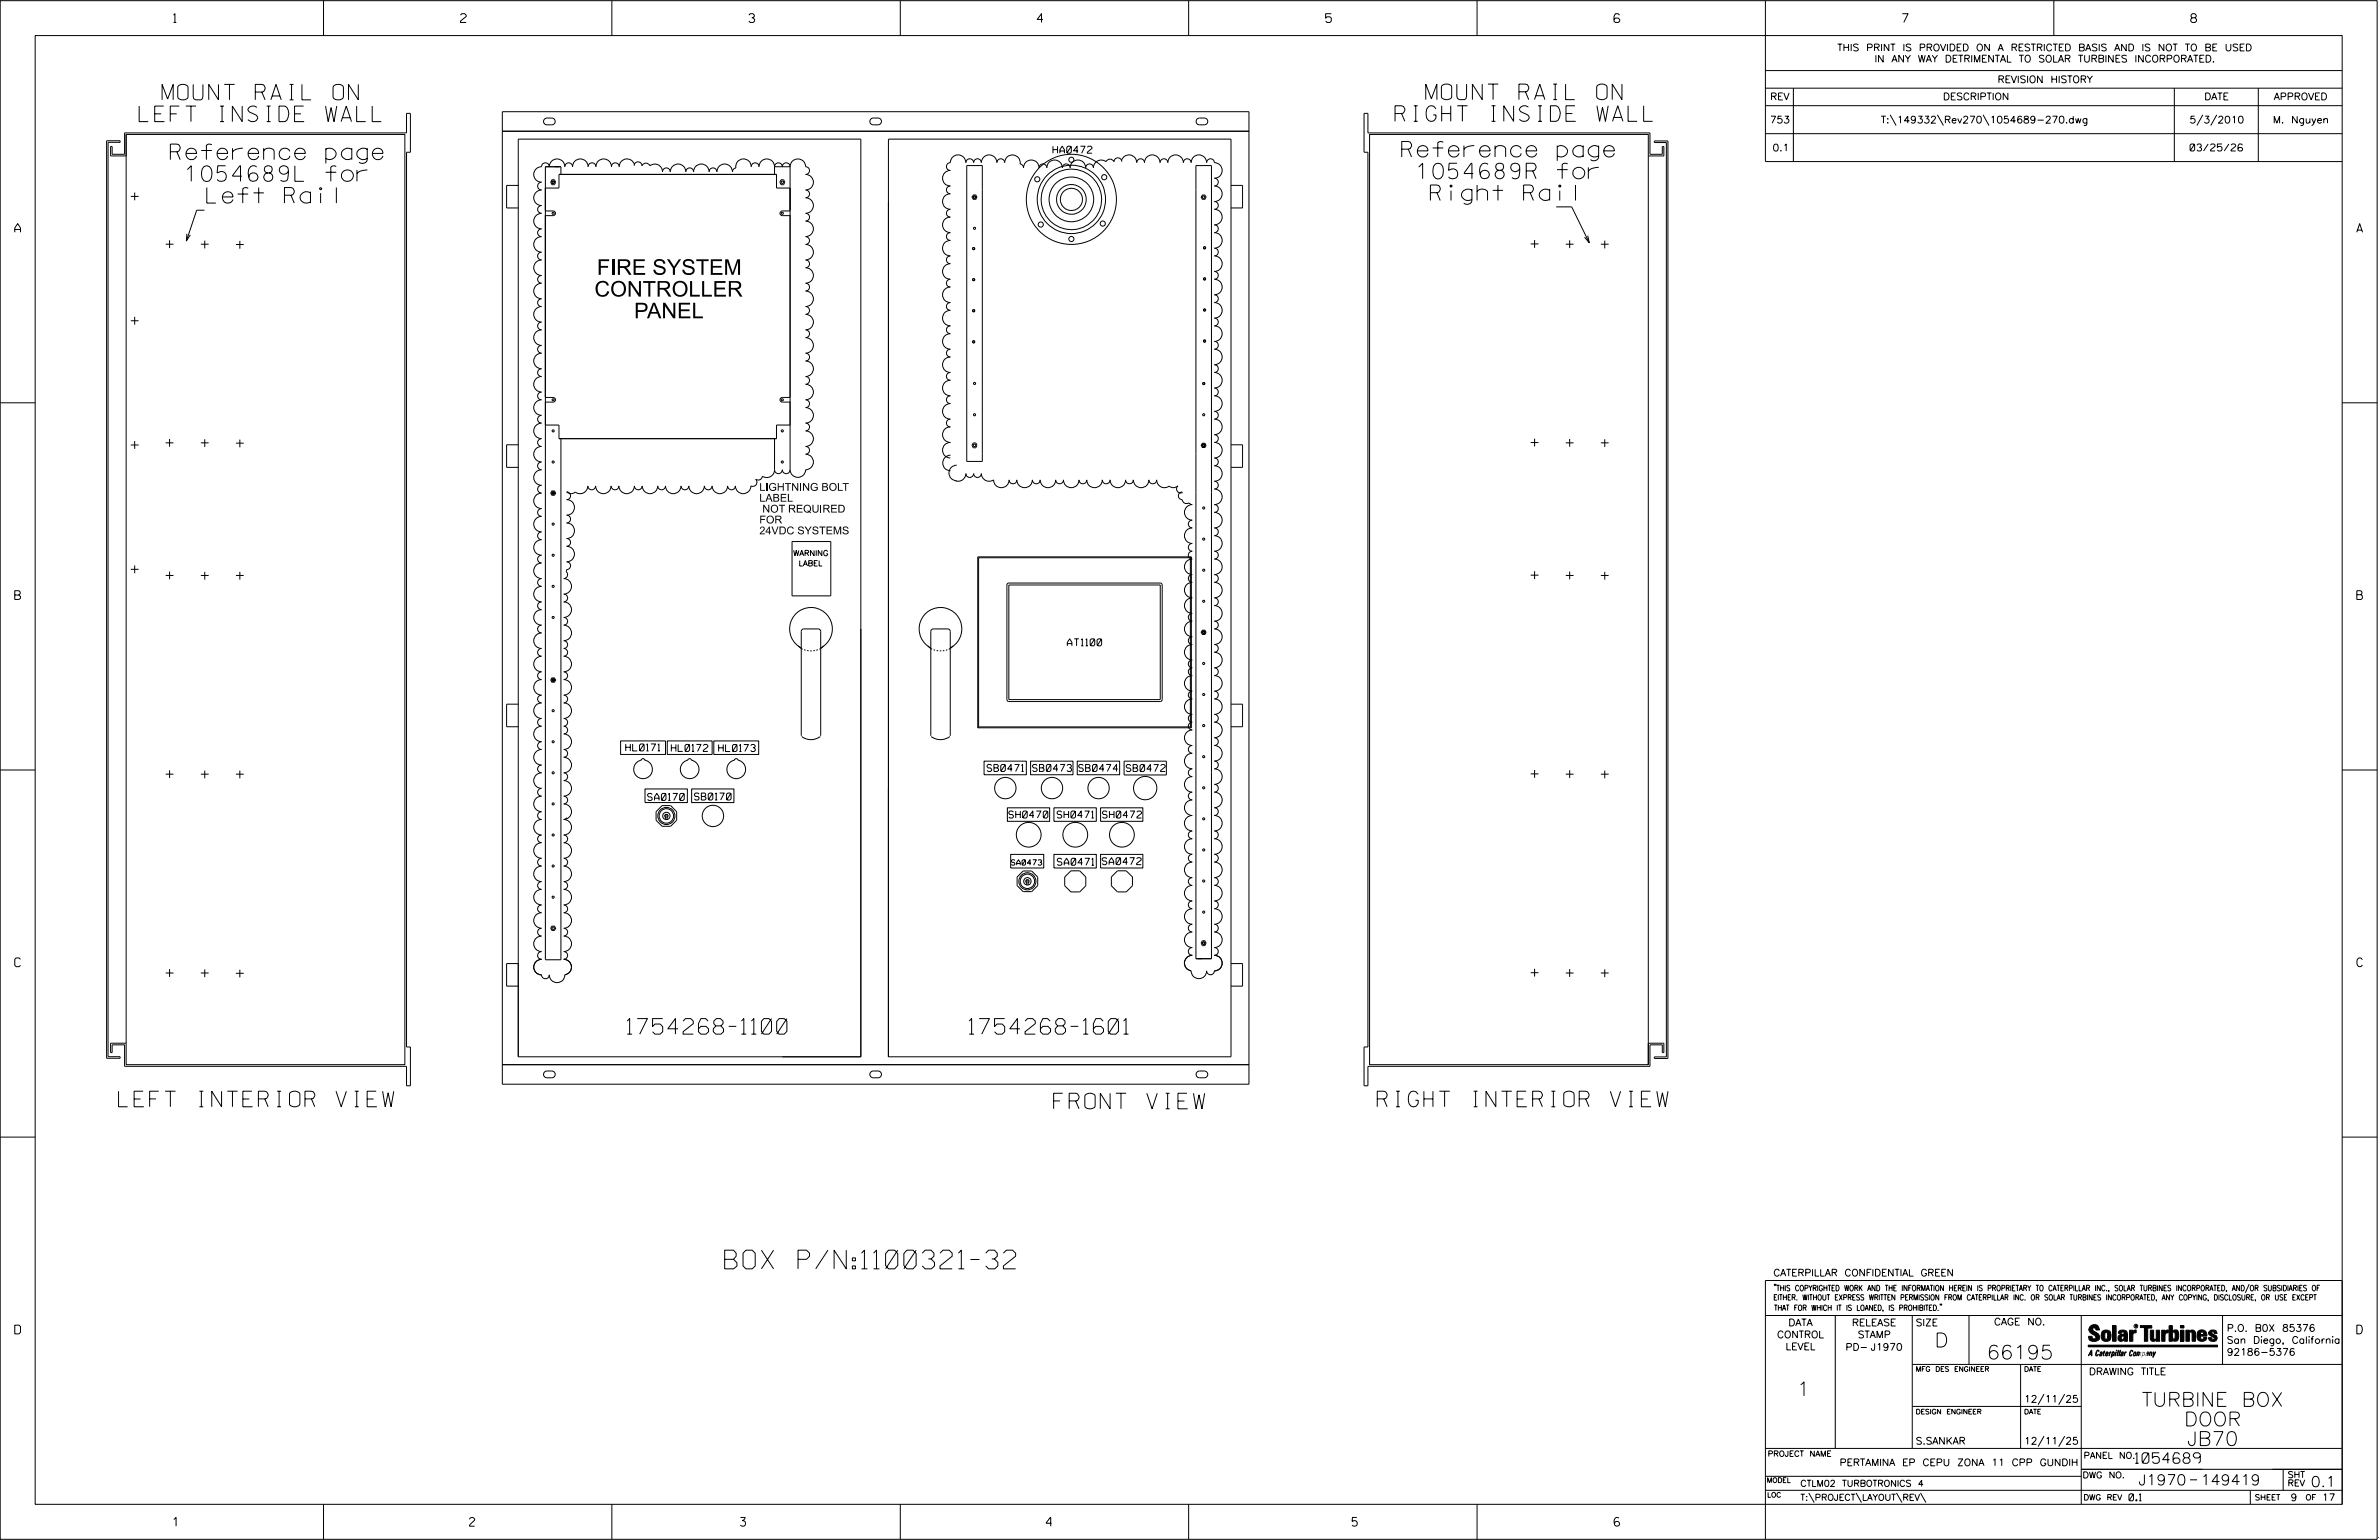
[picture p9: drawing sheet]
<svg xmlns="http://www.w3.org/2000/svg" width="864mm" height="559mm" viewBox="0 0 864 559" stroke-linecap="round" stroke-linejoin="round" font-family="sans-serif">
<defs><g id="words">
<text font-size="6.8" x="263.1" y="460.4">BOX P/N:1100321-32</text>
<g font-size="5.6">
<text x="58.8" y="36.2">MOUNT RAIL ON</text>
<text x="517.6" y="36.1">MOUNT RAIL ON</text>
<text x="50.5" y="44.1">LEFT INSIDE WALL</text>
<text x="506.4" y="44">RIGHT INSIDE WALL</text>
<text x="61.8" y="57.9">Reference page</text>
<text x="508.9" y="57">Reference page</text>
<text x="67.5" y="65.8">1054689L for</text>
<text x="514.6" y="64.9">1054689R for</text>
<text x="75.1" y="73.7">Left Rail</text>
<text x="519.3" y="72.8">Right Rail</text>
<text x="216.7" y="99.7">FIRE SYSTEM</text>
<text x="215.8" y="107.6">CONTROLLER</text>
<text x="230.2" y="115.5">PANEL</text>
<text x="227.7" y="375.3">1754268-1100</text>
<text x="351.8" y="375.3">1754268-1601</text>
<text x="43" y="401.6">LEFT INTERIOR VIEW</text>
<text x="500" y="401.6">RIGHT INTERIOR VIEW</text>
<text x="382.5" y="402.3">FRONT VIEW</text>
</g>
<g font-size="5.1">
<text x="702.3" y="488.8">D</text>
<text x="721.2" y="493.2">66195</text>
<text x="652.2" y="506.5">1</text>
<text x="777.5" y="510.3">TURBINE BOX</text>
<text x="792.8" y="517.4">DOOR</text>
<text x="793.9" y="524.5">JB70</text>
</g>
<g font-size="3.8">
<text x="775.1" y="531">1054689</text>
<text x="776.3" y="538.9">J1970</text>
<text x="798.8" y="538.9">149419</text>
<text x="838.8" y="539.5">0.1</text>
</g>
<g font-size="3.2">
<text x="63" y="8.2">1</text>
<text x="167.2" y="8.2">2</text>
<text x="271.8" y="8.2">3</text>
<text x="376.5" y="8.2">4</text>
<text x="481.2" y="8.2">5</text>
<text x="690.6" y="8.2">7</text>
<text x="795.3" y="8.2">8</text>
<text x="5.4" y="84.3">A</text>
<text x="855.5" y="84.3">A</text>
<text x="5.4" y="217.5">B</text>
<text x="855.6" y="217.5">B</text>
<text x="5.4" y="350.8">C</text>
<text x="855.6" y="350.8">C</text>
<text x="5.4" y="484">D</text>
<text x="855.6" y="484">D</text>
<text x="62.8" y="553.8">1</text>
<text x="170.4" y="553.8">2</text>
<text x="268.8" y="553.8">3</text>
<text x="379.8" y="553.8">4</text>
<text x="490.8" y="553.8">5</text>
<text x="585.9" y="553.8">6</text>
</g>
<g font-size="2.8">
<text x="275.6" y="178.1">LIGHTNING BOLT</text>
<text x="275.6" y="182">LABEL</text>
<text x="276.7" y="186">NOT REQUIRED</text>
<text x="275.6" y="189.9">FOR</text>
<text x="275.6" y="193.9">24VDC SYSTEMS</text>
</g>
<g font-size="2.5">
<text x="666.9" y="18.5">THIS PRINT IS PROVIDED ON A RESTRICTED BASIS AND IS NOT TO BE USED</text>
<text x="680.5" y="22.6">IN ANY WAY DETRIMENTAL TO SOLAR TURBINES INCORPORATED.</text>
<text x="725.1" y="30">REVISION HISTORY</text>
<text x="642.6" y="36.3">REV</text>
<text x="705.3" y="36.3">DESCRIPTION</text>
<text x="800.2" y="36.3">DATE</text>
<text x="825.4" y="36.3">APPROVED</text>
<text x="642.5" y="44.7">753</text>
<text x="682.8" y="44.7">T:\149332\Rev270\1054689-270.dwg</text>
<text x="794.8" y="44.7">5/3/2010</text>
<text x="825.1" y="44.7">M. Nguyen</text>
<text x="382.2" y="55.6">HA0472</text>
<text x="643.5" y="54.8">0.1</text>
<text x="795" y="54.8">03/25/26</text>
<text x="387.5" y="234.3">AT1100</text>
<text x="227.2" y="272.5">HL0171</text>
<text x="243.7" y="272.7">HL0172</text>
<text x="260.9" y="272.7">HL0173</text>
<text x="358.3" y="279.9">SB0471</text>
<text x="374.8" y="279.9">SB0473</text>
<text x="391.6" y="279.9">SB0474</text>
<text x="408.8" y="280">SB0472</text>
<text x="235.1" y="290.4">SA0170</text>
<text x="252.1" y="290.3">SB0170</text>
<text x="366.2" y="296.8">SH0470</text>
<text x="383.8" y="296.8">SH0471</text>
<text x="400.2" y="296.8">SH0472</text>
<text x="383.8" y="314">SA0471</text>
<text x="400.1" y="313.7">SA0472</text>
<text x="643.8" y="463">CATERPILLAR CONFIDENTIAL GREEN</text>
<text x="645.1" y="485.5">CONTROL</text>
<text x="649.2" y="481.1">DATA</text>
<text x="672.3" y="481.1">RELEASE</text>
<text x="674.4" y="485.5">STAMP</text>
<text x="695.4" y="481.1">SIZE</text>
<text x="723.8" y="480.8">CAGE NO.</text>
<text x="808.4" y="483.1">P.O. B0X 85376</text>
<text x="648.2" y="489.8">LEVEL</text>
<text x="669.9" y="490">PD- J1970</text>
<text x="808.4" y="487.5">San Diego, California</text>
<text x="808.4" y="491.8">92186-5376</text>
<text x="758.3" y="498.9">DRAWING TITLE</text>
<text x="734.8" y="508.9">12/11/25</text>
<text x="695.4" y="524.1">S.SANKAR</text>
<text x="734.8" y="524.1">12/11/25</text>
<text x="667.8" y="531.9">PERTAMINA EP CEPU ZONA 11 CPP GUNDIH</text>
<text x="772.8" y="544.6">0.1</text>
<text x="831.5" y="544.6">9</text>
<text x="842.9" y="544.6">17</text>
</g>
<g font-size="2.3">
<text x="756.4" y="529.2">PANEL NO.</text>
<text x="653.5" y="539.4">CTLM02 TURBOTRONICS 4</text>
<text x="756" y="536.3">DWG NO.</text>
<text x="830.4" y="539.3">REV</text>
<text x="830.4" y="536.2">SHT</text>
<text x="653.5" y="544.5">T:\PROJECT\LAYOUT\REV\</text>
</g>
<g font-size="2">
<text x="287.9" y="201.7">WARNING</text>
<text x="289.9" y="205.4">LABEL</text>
<text x="367.1" y="313.9">SA0473</text>
<text x="643.8" y="468.4">&quot;THIS COPYRIGHTED WORK AND THE INFORMATION HEREIN IS PROPRIETARY TO CATERPILLAR INC., SOLAR TURBINES INCORPORATED, AND/OR SUBSIDIARIES OF</text>
<text x="643.8" y="471.8">EITHER. WITHOUT EXPRESS WRITTEN PERMISSION FROM CATERPILLAR INC. OR SOLAR TURBINES INCORPORATED, ANY COPYING, DISCLOSURE, OR USE EXCEPT</text>
<text x="644" y="475.6">THAT FOR WHICH IT IS LOANED, IS PROHIBITED.&quot;</text>
<text x="641.7" y="528.5">PROJECT NAME</text>
<text x="756.3" y="544.3">DWG REV</text>
<text x="818.5" y="544.3">SHEET</text>
<text x="836.9" y="544.3">OF</text>
</g>
<g font-size="1.8">
<text x="695.4" y="497.6">MFG DES ENGINEER</text>
<text x="734.8" y="497.6">DATE</text>
<text x="695.4" y="513.1">DESIGN ENGINEER</text>
<text x="734.8" y="513.1">DATE</text>
<text x="641.3" y="538">MODEL</text>
<text x="641.5" y="543.3">LOC</text>
</g>
<text font-size=".9" x="775.1" y="481.7">R</text>
</g></defs>
<g fill="none" stroke="#000" stroke-width=".36">
<path d="M.1 .2h862.8v558.4h-862.8zM12.8 12.9h837.4v533h-837.4zM117.4 .2v12.7M222.1 .2v12.7M326.8 .2v12.7M431.5 .2v12.7M536.2 .2v12.7M587.9 5.5l-.5-.5h-1l-.5 1v1.7l.5 .4h1l.6-.4v-.6l-.6-.5h-1l-.5 .5M640.9 .2v58.4h209.3M745.6 .2v12.7M640.9 25.6h209.3M640.9 32h209.3"/>
<path d="M640.9 38.3h209.3M651 32v26.6M789.3 32v26.6M819.8 32v26.6M38.7 51.1h4.9v.5h-4.4v331.8h4.4v.6h-4.9zM45.8 48.8h101.2v337.5h-101.2zM45.8 48.8v7.8h-5.7v-3.4h.6v2.8h4.5v-7.8h102.4v-7.1h1.4v14.1h-1.4v324.7h1.4v14.1h-1.4v-7.1h-102.4v-7.8h-4.5v2.9h-.6v-3.5h5.7M182.4 47.6h271v338.7h-271zM182.4 40.5h271v7.1h-271zM188.1 50.5h124.4v333h-124.4zM197.6 43.3l.6-.4 2.1-.1a1.23 1.23 0 0 1 1.2 1.3 1.23 1.23 0 0 1-1.2 1.2l-2.5-.2-.5-1zM230.3 59.7a2.81 2.81 0 0 0-3.1-2 2.81 2.81 0 0 0-2.4 2.8 1.41 1.41 0 0 0-1.4-1.4 1.41 1.41 0 0 0-1.4 1.4 2.82 2.82 0 0 0-2.9-2.8 2.82 2.82 0 0 0-2.8 2.8 1.41 1.41 0 0 0-1.4-1.4 1.41 1.41 0 0 0-1.4 1.4 2.82 2.82 0 0 0-2.8-2.8 2.82 2.82 0 0 0-2.8 2.8 1.41 1.41 0 0 0-1.5-1.4 1.41 1.41 0 0 0-1.4 1.4 2.82 2.82 0 0 0-2.8-2.8 2.82 2.82 0 0 0-2.8 2.8 1.41 1.41 0 0 0-1.4-1.4 1.41 1.41 0 0 0-1.4 1.4 2.8 2.8 0 0 0-2.9 2.8 2.8 2.8 0 0 0 2.9 2.8 1.41 1.41 0 0 0-1.4 1.4 1.41 1.41 0 0 0 1.4 1.4 2.82 2.82 0 0 0-2.9 2.9 2.82 2.82 0 0 0 2.9 2.8 1.41 1.41 0 0 0-1.4 1.4 1.41 1.41 0 0 0 1.4 1.4 2.82 2.82 0 0 0-2.9 2.8 2.82 2.82 0 0 0 2.9 2.8 1.41 1.41 0 0 0-1.4 1.5 1.41 1.41 0 0 0 1.4 1.4 2.82 2.82 0 0 0-2.9 2.8 2.82 2.82 0 0 0 2.9 2.8 1.41 1.41 0 0 0-1.4 1.4 1.41 1.41 0 0 0 1.4 1.4 2.82 2.82 0 0 0-2.9 2.9 2.82 2.82 0 0 0 2.9 2.8 1.39 1.39 0 0 0-1.4 1.4 1.39 1.39 0 0 0 1.4 1.4 2.82 2.82 0 0 0-2.9 2.8 2.82 2.82 0 0 0 2.9 2.8 1.41 1.41 0 0 0-1.4 1.4 1.41 1.41 0 0 0 1.4 1.4 2.82 2.82 0 0 0-2.9 2.9 2.82 2.82 0 0 0 2.9 2.8 1.41 1.41 0 0 0-1.4 1.4 1.41 1.41 0 0 0 1.4 1.4 2.82 2.82 0 0 0-2.9 2.8 2.82 2.82 0 0 0 2.9 2.8 1.41 1.41 0 0 0-1.4 1.5 1.41 1.41 0 0 0 1.4 1.4 2.82 2.82 0 0 0-2.9 2.8 2.82 2.82 0 0 0 2.9 2.8 1.41 1.41 0 0 0-1.4 1.4 1.41 1.41 0 0 0 1.4 1.4 2.82 2.82 0 0 0-2.9 2.9 2.82 2.82 0 0 0 2.9 2.8 1.39 1.39 0 0 0-1.4 1.4 1.39 1.39 0 0 0 1.4 1.4 2.82 2.82 0 0 0-2.9 2.8 2.82 2.82 0 0 0 2.9 2.8 1.41 1.41 0 0 0-1.4 1.4 1.41 1.41 0 0 0 1.4 1.4 2.82 2.82 0 0 0-2.9 2.9 2.82 2.82 0 0 0 2.9 2.8 1.41 1.41 0 0 0-1.4 1.4 1.41 1.41 0 0 0 1.4 1.4 2.82 2.82 0 0 0-2.9 2.8 2.82 2.82 0 0 0 2.9 2.8 1.41 1.41 0 0 0-1.4 1.5 1.41 1.41 0 0 0 1.4 1.4 2.82 2.82 0 0 0-2.9 2.8 2.82 2.82 0 0 0 2.9 2.8 1.41 1.41 0 0 0-1.4 1.4 1.41 1.41 0 0 0 1.4 1.4 2.8 2.8 0 0 0-2.9 2.8 2.8 2.8 0 0 0 2.9 2.8 1.41 1.41 0 0 0-1.4 1.4 1.41 1.41 0 0 0 1.4 1.5 2.82 2.82 0 0 0-2.9 2.8 2.82 2.82 0 0 0 2.9 2.8 1.41 1.41 0 0 0-1.4 1.4 1.41 1.41 0 0 0 1.4 1.4 2.82 2.82 0 0 0-2.9 2.8 2.82 2.82 0 0 0 2.9 2.9 1.41 1.41 0 0 0-1.4 1.4 1.41 1.41 0 0 0 1.4 1.4 2.82 2.82 0 0 0-2.9 2.8 2.82 2.82 0 0 0 2.9 2.8 1.41 1.41 0 0 0-1.4 1.4 1.41 1.41 0 0 0 1.4 1.5 2.82 2.82 0 0 0-2.9 2.8 2.82 2.82 0 0 0 2.9 2.8 1.41 1.41 0 0 0-1.4 1.4 1.41 1.41 0 0 0 1.4 1.4 2.8 2.8 0 0 0-2.9 2.8 2.8 2.8 0 0 0 2.9 2.8 1.41 1.41 0 0 0-1.4 1.4 1.41 1.41 0 0 0 1.4 1.5 2.82 2.82 0 0 0-2.9 2.8 2.82 2.82 0 0 0 2.9 2.8 1.41 1.41 0 0 0-1.4 1.4 1.41 1.41 0 0 0 1.4 1.4 2.82 2.82 0 0 0-2.9 2.8 2.82 2.82 0 0 0 2.9 2.9 1.41 1.41 0 0 0-1.4 1.4 1.41 1.41 0 0 0 1.4 1.4 2.82 2.82 0 0 0-2.9 2.8 2.82 2.82 0 0 0 2.9 2.8 1.41 1.41 0 0 0-1.4 1.4 1.41 1.41 0 0 0 1.4 1.5 2.82 2.82 0 0 0-2.9 2.8 2.82 2.82 0 0 0 2.9 2.8 1.41 1.41 0 0 0-1.4 1.4 1.41 1.41 0 0 0 1.4 1.4 2.8 2.8 0 0 0-2.9 2.8 2.8 2.8 0 0 0 2.9 2.8 1.41 1.41 0 0 0-1.4 1.4 1.41 1.41 0 0 0 1.4 1.5 2.82 2.82 0 0 0-2.9 2.8 2.82 2.82 0 0 0 2.9 2.8 1.41 1.41 0 0 0-1.4 1.4 1.41 1.41 0 0 0 1.4 1.4 2.82 2.82 0 0 0-2.9 2.8 2.82 2.82 0 0 0 2.9 2.9 1.41 1.41 0 0 0-1.4 1.4 1.41 1.41 0 0 0 1.4 1.4 2.82 2.82 0 0 0-2.9 2.8 2.82 2.82 0 0 0 2.9 2.8 1.41 1.41 0 0 0-1.4 1.4 1.41 1.41 0 0 0 1.4 1.5 2.82 2.82 0 0 0-2.9 2.8 2.82 2.82 0 0 0 2.9 2.8 1.39 1.39 0 0 0-1.4 1.4 1.39 1.39 0 0 0 1.4 1.4 2.82 2.82 0 0 0-2.9 2.8 2.82 2.82 0 0 0 2.9 2.8 1.41 1.41 0 0 0-1.4 1.4 1.41 1.41 0 0 0 1.4 1.5 2.82 2.82 0 0 0-2.9 2.8 2.82 2.82 0 0 0 2.9 2.8 1.41 1.41 0 0 0-1.4 1.4 1.41 1.41 0 0 0 1.4 1.4 2.82 2.82 0 0 0-2.9 2.8 2.82 2.82 0 0 0 2.9 2.9 1.41 1.41 0 0 0-1.4 1.4 1.41 1.41 0 0 0 1.4 1.4 2.82 2.82 0 0 0-2.9 2.8 2.82 2.82 0 0 0 2.9 2.8 1.41 1.41 0 0 0-1.4 1.4 1.41 1.41 0 0 0 1.4 1.5 2.82 2.82 0 0 0-2.9 2.8 2.82 2.82 0 0 0 2.9 2.8 1.39 1.39 0 0 0-1.4 1.4 1.39 1.39 0 0 0 1.4 1.4 2.82 2.82 0 0 0-2.9 2.8 2.82 2.82 0 0 0 2.9 2.8 1.41 1.41 0 0 0 1.4 1.4 1.41 1.41 0 0 0 1.4-1.4 2.82 2.82 0 0 0 2.8 2.9 2.82 2.82 0 0 0 2.8-2.9"/>
<path d="M316.3 43.1l2.4-.3a1.23 1.23 0 0 1 1.3 1.3 1.23 1.23 0 0 1-1.3 1.2h-1.7a1.23 1.23 0 0 1-1.2-.8 1.23 1.23 0 0 1 .5-1.4zM322.5 50.5h124.4v333h-124.4zM370.3 59.5a2.82 2.82 0 0 0-2.5-3.3 2.82 2.82 0 0 0-3.1 2.8 1.41 1.41 0 0 0-1.4-1.4 1.41 1.41 0 0 0-1.4 1.4 2.82 2.82 0 0 0-2.8-2.8 2.82 2.82 0 0 0-2.9 2.8 1.39 1.39 0 0 0-1.4-1.4 1.39 1.39 0 0 0-1.4 1.4 1.41 1.41 0 0 0-1.4-1.4 1.41 1.41 0 0 0-1.4 1.4 2.82 2.82 0 0 0-2.8-2.8 2.82 2.82 0 0 0-2.8 2.8 1.41 1.41 0 0 0-1.4 1.4 1.41 1.41 0 0 0 1.4 1.4 2.82 2.82 0 0 0-2.8 2.9 2.82 2.82 0 0 0 2.8 2.8 1.41 1.41 0 0 0-1.4 1.4 1.41 1.41 0 0 0 1.4 1.4 2.82 2.82 0 0 0-2.8 2.8 2.82 2.82 0 0 0 2.8 2.9 1.41 1.41 0 0 0-1.4 1.4 1.41 1.41 0 0 0 1.4 1.4 2.82 2.82 0 0 0-2.8 2.8 2.82 2.82 0 0 0 2.8 2.8 1.41 1.41 0 0 0-1.4 1.4 1.41 1.41 0 0 0 1.4 1.4 2.8 2.8 0 0 0-2.8 2.8 2.8 2.8 0 0 0 2.8 2.9 1.41 1.41 0 0 0-1.4 1.4 1.41 1.41 0 0 0 1.4 1.4 2.82 2.82 0 0 0-2.8 2.8 2.82 2.82 0 0 0 2.8 2.8 1.41 1.41 0 0 0-1.4 1.4 1.41 1.41 0 0 0 1.4 1.4 2.82 2.82 0 0 0-2.8 2.9 2.82 2.82 0 0 0 2.8 2.8 1.41 1.41 0 0 0-1.4 1.4 1.41 1.41 0 0 0 1.4 1.4 2.82 2.82 0 0 0-2.8 2.8 2.82 2.82 0 0 0 2.8 2.9 1.41 1.41 0 0 0-1.4 1.4 1.41 1.41 0 0 0 1.4 1.4 2.82 2.82 0 0 0-2.8 2.8 2.82 2.82 0 0 0 2.8 2.8 1.41 1.41 0 0 0-1.4 1.4 1.41 1.41 0 0 0 1.4 1.4 2.8 2.8 0 0 0-2.8 2.8 2.8 2.8 0 0 0 2.8 2.8 1.41 1.41 0 0 0-1.4 1.5 1.41 1.41 0 0 0 1.4 1.4 2.82 2.82 0 0 0-2.8 2.8 2.82 2.82 0 0 0 2.8 2.8 1.41 1.41 0 0 0-1.4 1.4 1.41 1.41 0 0 0 1.4 1.4 2.82 2.82 0 0 0-2.8 2.9 2.82 2.82 0 0 0 2.8 2.8 1.41 1.41 0 0 0-1.4 1.4 1.41 1.41 0 0 0 1.4 1.4 2.82 2.82 0 0 0-2.8 2.8 2.82 2.82 0 0 0 2.8 2.8 2.82 2.82 0 0 0-2.8 2.9 2.82 2.82 0 0 0 2.8 2.8M407.1 58.2a2.81 2.81 0 0 1 3.1-2 2.81 2.81 0 0 1 2.4 2.8 1.41 1.41 0 0 1 1.5-1.4 1.41 1.41 0 0 1 1.4 1.4 2.82 2.82 0 0 1 2.8-2.8 2.82 2.82 0 0 1 2.8 2.8 1.41 1.41 0 0 1 1.4-1.4 1.41 1.41 0 0 1 1.4 1.4 2.82 2.82 0 0 1 2.9-2.8 2.82 2.82 0 0 1 2.8 2.8 1.41 1.41 0 0 1 1.4-1.4 1.41 1.41 0 0 1 1.4 1.4 2.8 2.8 0 0 1 2.8-2.8 2.8 2.8 0 0 1 2.8 2.8 1.41 1.41 0 0 1 1.4-1.4 1.41 1.41 0 0 1 1.4 1.4 2.82 2.82 0 0 1 2.9 2.8 2.82 2.82 0 0 1-2.9 2.9 1.41 1.41 0 0 1 1.4 1.4 1.41 1.41 0 0 1-1.4 1.4 2.82 2.82 0 0 1 2.9 2.8 2.82 2.82 0 0 1-2.9 2.8 1.41 1.41 0 0 1 1.4 1.4 1.41 1.41 0 0 1-1.4 1.5 2.82 2.82 0 0 1 2.9 2.8 2.82 2.82 0 0 1-2.9 2.8 1.41 1.41 0 0 1 1.4 1.4 1.41 1.41 0 0 1-1.4 1.4 2.82 2.82 0 0 1 2.9 2.8 2.82 2.82 0 0 1-2.9 2.9 1.39 1.39 0 0 1 1.4 1.4 1.39 1.39 0 0 1-1.4 1.4 2.82 2.82 0 0 1 2.9 2.8 2.82 2.82 0 0 1-2.9 2.8 1.41 1.41 0 0 1 1.4 1.4 1.41 1.41 0 0 1-1.4 1.4 2.82 2.82 0 0 1 2.9 2.8 2.82 2.82 0 0 1-2.9 2.9 1.41 1.41 0 0 1 1.4 1.4 1.41 1.41 0 0 1-1.4 1.4 2.82 2.82 0 0 1 2.9 2.8 2.82 2.82 0 0 1-2.9 2.8 1.41 1.41 0 0 1 1.4 1.4 1.41 1.41 0 0 1-1.4 1.5 2.82 2.82 0 0 1 2.9 2.8 2.82 2.82 0 0 1-2.9 2.8 1.41 1.41 0 0 1 1.4 1.4 1.41 1.41 0 0 1-1.4 1.4 2.82 2.82 0 0 1 2.9 2.8 2.82 2.82 0 0 1-2.9 2.9 1.39 1.39 0 0 1 1.4 1.4 1.39 1.39 0 0 1-1.4 1.3 2.82 2.82 0 0 1 2.9 2.9 2.82 2.82 0 0 1-2.9 2.8 1.41 1.41 0 0 1 1.4 1.4 1.41 1.41 0 0 1-1.4 1.4 2.82 2.82 0 0 1 2.9 2.8 2.82 2.82 0 0 1-2.9 2.9 1.41 1.41 0 0 1 1.4 1.4 1.41 1.41 0 0 1-1.4 1.4 2.82 2.82 0 0 1 2.9 2.8 2.82 2.82 0 0 1-2.9 2.8 1.41 1.41 0 0 1 1.4 1.4 1.41 1.41 0 0 1-1.4 1.4 2.82 2.82 0 0 1 2.9 2.9 2.82 2.82 0 0 1-2.9 2.8 1.41 1.41 0 0 1 1.4 1.4 1.41 1.41 0 0 1-1.4 1.4 2.8 2.8 0 0 1 2.9 2.8 2.8 2.8 0 0 1-2.9 2.8 1.41 1.41 0 0 1 1.4 1.4 1.41 1.41 0 0 1-1.4 1.4 2.82 2.82 0 0 1 2.9 2.9 2.82 2.82 0 0 1-2.9 2.8 1.41 1.41 0 0 1 1.4 1.4 1.41 1.41 0 0 1-1.4 1.4 2.82 2.82 0 0 1 2.9 2.8 2.82 2.82 0 0 1-2.9 2.9 1.41 1.41 0 0 1 1.4 1.4 1.41 1.41 0 0 1-1.4 1.4 2.82 2.82 0 0 1 2.9 2.8 2.82 2.82 0 0 1-2.9 2.8 1.41 1.41 0 0 1 1.4 1.4 1.41 1.41 0 0 1-1.4 1.4 2.82 2.82 0 0 1 2.9 2.9 2.82 2.82 0 0 1-2.9 2.8 1.41 1.41 0 0 1 1.4 1.4 1.41 1.41 0 0 1-1.4 1.4 2.8 2.8 0 0 1 2.9 2.8 2.8 2.8 0 0 1-2.9 2.8 1.41 1.41 0 0 1 1.4 1.4 1.41 1.41 0 0 1-1.4 1.4 2.82 2.82 0 0 1 2.9 2.9 2.82 2.82 0 0 1-2.9 2.8 1.41 1.41 0 0 1 1.4 1.4 1.41 1.41 0 0 1-1.4 1.4 2.82 2.82 0 0 1 2.9 2.8 2.82 2.82 0 0 1-2.9 2.9 1.41 1.41 0 0 1 1.4 1.4 1.41 1.41 0 0 1-1.4 1.4 2.82 2.82 0 0 1 2.9 2.8 2.82 2.82 0 0 1-2.9 2.8 1.41 1.41 0 0 1 1.4 1.4 1.41 1.41 0 0 1-1.4 1.4 2.82 2.82 0 0 1 2.9 2.9 2.82 2.82 0 0 1-2.9 2.8 1.41 1.41 0 0 1 1.4 1.4 1.41 1.41 0 0 1-1.4 1.4 2.8 2.8 0 0 1 2.9 2.8 2.8 2.8 0 0 1-2.9 2.8 1.41 1.41 0 0 1 1.4 1.4 1.41 1.41 0 0 1-1.4 1.4 2.82 2.82 0 0 1 2.9 2.9 2.82 2.82 0 0 1-2.9 2.8 1.41 1.41 0 0 1 1.4 1.4 1.41 1.41 0 0 1-1.4 1.4 2.82 2.82 0 0 1 2.9 2.8 2.82 2.82 0 0 1-2.9 2.9 1.41 1.41 0 0 1 1.4 1.4 1.41 1.41 0 0 1-1.4 1.4 2.82 2.82 0 0 1 2.9 2.8 2.82 2.82 0 0 1-2.9 2.8 1.41 1.41 0 0 1 1.4 1.4 1.41 1.41 0 0 1-1.4 1.4 2.82 2.82 0 0 1 2.9 2.9 2.82 2.82 0 0 1-2.9 2.8 1.41 1.41 0 0 1 1.4 1.4 1.41 1.41 0 0 1-1.4 1.4 2.8 2.8 0 0 1 2.9 2.8 2.8 2.8 0 0 1-2.9 2.8 1.41 1.41 0 0 1 1.4 1.4 1.41 1.41 0 0 1-1.4 1.4 2.82 2.82 0 0 1 2.9 2.9 2.82 2.82 0 0 1-2.9 2.8 1.41 1.41 0 0 1 1.4 1.4 1.41 1.41 0 0 1-1.4 1.4 2.82 2.82 0 0 1 2.9 2.8 2.82 2.82 0 0 1-2.9 2.9 1.41 1.41 0 0 1 1.4 1.4 1.41 1.41 0 0 1-1.4 1.4 2.82 2.82 0 0 1 2.9 2.8 2.82 2.82 0 0 1-2.9 2.8 1.41 1.41 0 0 1 1.4 1.4 1.41 1.41 0 0 1-1.4 1.4 2.82 2.82 0 0 1 2.9 2.9 2.82 2.82 0 0 1-2.9 2.8 1.39 1.39 0 0 1 1.4 1.4 1.39 1.39 0 0 1-1.4 1.4 2.82 2.82 0 0 1 2.9 2.8 2.82 2.82 0 0 1-2.9 2.8 1.41 1.41 0 0 1 1.4 1.4 1.41 1.41 0 0 1-1.4 1.4 2.82 2.82 0 0 1 2.9 2.9 2.82 2.82 0 0 1-2.9 2.8 1.41 1.41 0 0 1-1.4 1.4 1.41 1.41 0 0 1-1.4-1.4 2.8 2.8 0 0 1-2.8 2.8 2.8 2.8 0 0 1-2.8-2.8M407.2 58.7a1.41 1.41 0 0 0-1.4-1.4 1.41 1.41 0 0 0-1.4 1.4 1.6 1.6 0 0 0-1.5-1 1.6 1.6 0 0 0-1.4 1 2.85 2.85 0 0 0-3-.3 2.85 2.85 0 0 0-1.6 2.5 1.39 1.39 0 0 0-1.4-1.4 1.39 1.39 0 0 0-1.4 1.4 2.82 2.82 0 0 0-2.8-2.8 2.82 2.82 0 0 0-2.8 2.8 1.41 1.41 0 0 0-1.4-1.4 1.41 1.41 0 0 0-1.4 1.4 2.82 2.82 0 0 0-2.9-2.8 2.82 2.82 0 0 0-2.8 2.8 1.41 1.41 0 0 0-1.4-1.4 1.41 1.41 0 0 0-1.4 1.4 2.82 2.82 0 0 0-2.8-2.8 2.82 2.82 0 0 0-2.9 2.8l-.2-.8-1-.6M434.7 43.1l2.5-.3a1.24 1.24 0 0 1 1.2 1.3 1.24 1.24 0 0 1-1.2 1.2h-1.8a1.23 1.23 0 0 1-1.1-.8 1.23 1.23 0 0 1 .4-1.4zM497.2 48.8h101.1v337.5h-101.1zM598.3 56.6h5.7v-3.4h-.6v2.8h-4.5v-7.8h-102.3v-7.1h-1.4v14.1h1.4v324.7h-1.4v14.1h1.4v-7.1h102.3v-7.8h4.5v2.9h.6v-3.5h-5.7v7.8M600.5 51.2h5v332.9h-5v-.6h4.4v-331.8h-4.4zM640.9 48.5h209.3M686.2 41.7l2.1 3.8M703.3 41.7l2.2 3.8"/>
<path d="M719.9 41.7l2.1 3.8M799.6 41.7l-2.1 3.8M804.7 41.7l-2.2 3.8M47.5 71.3h2.8M48.9 69.8v2.9M74.2 76.3h-2.8l-3.7 11.1M188.1 67.3h-4.2v8.2h4.2M198 76.6h2.8a.85 .85 0 0 1 .8 .8 .85 .85 0 0 1-.8 .8h-2.8M198 68.2h4.9v-4.9h79v4.9h4.9M200.3 65.2h1l.4 .9-.4 .9h-1l-.4-.9zM203.6 63.3v-2.8h-5.6v287.8h5.6v-189.1M230.2 60.1a1.41 1.41 0 0 1 1.4-1.4 1.41 1.41 0 0 1 1.4 1.4 1.57 1.57 0 0 1 1.5-.9 1.57 1.57 0 0 1 1.4 .9 2.79 2.79 0 0 1 3-.3 2.79 2.79 0 0 1 1.6 2.5 1.41 1.41 0 0 1 1.4-1.4 1.41 1.41 0 0 1 1.4 1.4 2.82 2.82 0 0 1 2.8-2.8 2.82 2.82 0 0 1 2.9 2.8 1.41 1.41 0 0 1 1.4-1.4 1.41 1.41 0 0 1 1.4 1.4 2.82 2.82 0 0 1 2.8-2.8 2.82 2.82 0 0 1 2.8 2.8 1.41 1.41 0 0 1 1.4-1.4 1.41 1.41 0 0 1 1.4 1.4 2.82 2.82 0 0 1 2.9-2.8 2.82 2.82 0 0 1 2.8 2.8l.5-1 .7-.3a2.81 2.81 0 0 1 2.6-3.3 2.81 2.81 0 0 1 3 2.8 1.41 1.41 0 0 1 1.4-1.4 1.41 1.41 0 0 1 1.4 1.4 2.82 2.82 0 0 1 2.8-2.8 2.82 2.82 0 0 1 2.9 2.8"/>
<path d="M281.2 60.5h5.6M281.2 60.5a1.41 1.41 0 0 1 1.4-1.4 1.41 1.41 0 0 1 1.4 1.4 1.41 1.41 0 0 1 1.4-1.4 1.41 1.41 0 0 1 1.4 1.4M281.2 60.5v2.8M283.5 65.2h.9l.5 .9-.5 .9h-.9l-.4-.9zM286.8 60.5a2.82 2.82 0 0 1 2.8-2.8 2.82 2.82 0 0 1 2.9 2.8 1.39 1.39 0 0 1 1.4 1.4 1.39 1.39 0 0 1-1.4 1.4 2.82 2.82 0 0 1 2.8 2.8 2.82 2.82 0 0 1-2.8 2.8 1.41 1.41 0 0 1 1.4 1.4 1.41 1.41 0 0 1-1.4 1.5 2.82 2.82 0 0 1 2.8 2.8 2.82 2.82 0 0 1-2.8 2.8 1.41 1.41 0 0 1 1.4 1.4 1.41 1.41 0 0 1-1.4 1.4 2.82 2.82 0 0 1 2.8 2.8 2.82 2.82 0 0 1-2.8 2.9 1.41 1.41 0 0 1 1.4 1.4 1.41 1.41 0 0 1-1.4 1.4 2.82 2.82 0 0 1 2.8 2.8 2.82 2.82 0 0 1-2.8 2.8 1.41 1.41 0 0 1 1.4 1.4 1.41 1.41 0 0 1-1.4 1.5 2.8 2.8 0 0 1 2.8 2.8 2.8 2.8 0 0 1-2.8 2.8 1.41 1.41 0 0 1 1.4 1.4 1.41 1.41 0 0 1-1.4 1.4 2.82 2.82 0 0 1 2.8 2.8 2.82 2.82 0 0 1-2.8 2.8 1.41 1.41 0 0 1 1.4 1.4 1.41 1.41 0 0 1-1.4 1.5 2.82 2.82 0 0 1 2.8 2.8 2.82 2.82 0 0 1-2.8 2.8 1.41 1.41 0 0 1 1.4 1.4 1.41 1.41 0 0 1-1.4 1.4 2.82 2.82 0 0 1 2.8 2.8 2.82 2.82 0 0 1-2.8 2.9 1.41 1.41 0 0 1 1.4 1.4 1.41 1.41 0 0 1-1.4 1.4 2.82 2.82 0 0 1 2.8 2.8 2.82 2.82 0 0 1-2.8 2.8 1.41 1.41 0 0 1 1.4 1.4 1.41 1.41 0 0 1-1.4 1.5 2.8 2.8 0 0 1 2.8 2.8 2.8 2.8 0 0 1-2.8 2.8 1.41 1.41 0 0 1 1.4 1.4 1.41 1.41 0 0 1-1.4 1.4 2.82 2.82 0 0 1 2.8 2.8 2.82 2.82 0 0 1-2.8 2.8 1.41 1.41 0 0 1 1.4 1.4 1.41 1.41 0 0 1-1.4 1.5 2.82 2.82 0 0 1 2.8 2.8 2.82 2.82 0 0 1-2.8 2.8 1.41 1.41 0 0 1 1.4 1.4 1.41 1.41 0 0 1-1.4 1.4 2.82 2.82 0 0 1 2.8 2.8 2.82 2.82 0 0 1-2.8 2.9 2.82 2.82 0 0 1-2.9 2.7 2.82 2.82 0 0 1-2.8-2.7M286.8 76.6h-2.8a.85 .85 0 0 0-.9 .8 .85 .85 0 0 0 .9 .8h2.8M286.8 60.5v110M350.9 60.1h5.7v107.3h-5.7zM353.3 70.8h.9l.4 .7-.4 .8h-.9l-.5-.8zM434.1 60.1h5.7v287.8h-5.7zM436.5 70.8h.9l.4 .7-.4 .8h-.9l-.5-.8zM446.9 67.3h4.2v8.2h-4.2"/>
<path d="M570.5 75.1l6.4 13M60.1 88.6h2.9M61.6 87.2v2.8M67.8 84.8l-.1 2.6 1.4-2.2M72.9 88.6h2.8M74.3 87.3v2.8M85.7 88.7h2.8M87.1 87.4v2.8M555.7 88.5h2.8M557.1 87.1v2.8M568.4 88.6h2.8M569.8 87.2v2.8"/>
<path d="M576.4 85.5l.5 2.6-1.7-2M581.1 88.6h2.9M582.5 87.3v2.8M47.5 116.4h2.8M48.9 115v2.8M.1 146.2h12.7M61.6 159.3v2.8M74.3 159.4v2.8M87.1 159.5v2.8M198 144.2h2.8a.85 .85 0 0 1 .8 .9 .85 .85 0 0 1-.8 .8h-2.8M198 154.2h4.9v5h79v-5h4.9M281.2 159.2v11.3"/>
<path d="M286.8 144.2h-2.8a.85 .85 0 0 0-.9 .9 .85 .85 0 0 0 .9 .8h2.8M557.1 159.2v2.8M569.8 159.3v2.8M582.5 159.4v2.8M850.2 146.2h12.7M47.5 161.5h2.8M48.9 160.1v2.8M60.1 160.7h2.9M72.9 160.7h2.8M85.7 160.8h2.8M188.1 161.4h-4.2v8.2h4.2M200.3 178.2h1l.4 .7-.4 .8h-1l-.4-.8z"/>
<path d="M281.2 170.5a1.41 1.41 0 0 0 1.4 1.4 1.41 1.41 0 0 0 1.4-1.4 1.41 1.41 0 0 0 1.4 1.4 1.41 1.41 0 0 0 1.4-1.4M281.2 170.5a2.82 2.82 0 0 1-4.4 2.3 1.54 1.54 0 0 1-2.5 1.1 1.49 1.49 0 0 1 .2 2 1.49 1.49 0 0 1-1.9 .4 2.82 2.82 0 0 1-2.8 2.8 2.82 2.82 0 0 1-2.9-2.8 1.41 1.41 0 0 1-1.4 1.4 1.41 1.41 0 0 1-1.4-1.4 2.8 2.8 0 0 1-2.8 2.8 2.8 2.8 0 0 1-2.8-2.8 1.41 1.41 0 0 1-1.4 1.4 1.41 1.41 0 0 1-1.4-1.4 2.82 2.82 0 0 1-2.8 2.8 2.82 2.82 0 0 1-2.9-2.8 1.41 1.41 0 0 1-1.4 1.4 1.41 1.41 0 0 1-1.4-1.4 2.82 2.82 0 0 1-2.8 2.8 2.82 2.82 0 0 1-2.8-2.8 1.41 1.41 0 0 1-1.4 1.4 1.41 1.41 0 0 1-1.4-1.4 2.82 2.82 0 0 1-2.9 2.8 2.82 2.82 0 0 1-2.8-2.8 1.41 1.41 0 0 1-1.4 1.4 1.41 1.41 0 0 1-1.4-1.4 2.82 2.82 0 0 1-2.8 2.8 2.82 2.82 0 0 1-2.9-2.8 1.41 1.41 0 0 1-1.4 1.4 1.41 1.41 0 0 1-1.4-1.4 2.8 2.8 0 0 1-2.8 2.8 2.8 2.8 0 0 1-2.8-2.8 1.41 1.41 0 0 1-1.4 1.4 1.41 1.41 0 0 1-1.4-1.4 2.81 2.81 0 0 1-1.6 2.6 2.81 2.81 0 0 1-3-.4 2.26 2.26 0 0 1-3.1 0 1.41 1.41 0 0 1 1.4 1.4 1.41 1.41 0 0 1-1.4 1.4 2.82 2.82 0 0 1 2.8 2.8 2.82 2.82 0 0 1-2.8 2.8 1.41 1.41 0 0 1 1.4 1.4 1.41 1.41 0 0 1-1.4 1.5 2.82 2.82 0 0 1 2.8 2.8 2.82 2.82 0 0 1-2.8 2.8 1.41 1.41 0 0 1 1.4 1.4 1.41 1.41 0 0 1-1.4 1.4 2.82 2.82 0 0 1 2.8 2.8 2.82 2.82 0 0 1-2.8 2.9 1.41 1.41 0 0 1 1.4 1.4 1.41 1.41 0 0 1-1.4 1.4l-.2 .7 .3 .3a1.43 1.43 0 0 1-1.2 2.2 2.82 2.82 0 0 1 2.9 2.9 2.82 2.82 0 0 1-2.9 2.8 1.41 1.41 0 0 1 1.5 1.4 1.41 1.41 0 0 1-1.5 1.4 2.82 2.82 0 0 1 2.9 2.8 2.82 2.82 0 0 1-2.9 2.8 1.39 1.39 0 0 1 1.5 1.4 1.39 1.39 0 0 1-1.5 1.4 2.82 2.82 0 0 1 2.9 2.9 2.82 2.82 0 0 1-2.9 2.8 1.41 1.41 0 0 1 1.5 1.4 1.41 1.41 0 0 1-1.5 1.4 1.41 1.41 0 0 1 1.5 1.4 1.41 1.41 0 0 1-1.5 1.4 2.82 2.82 0 0 1 2.9 2.8 2.82 2.82 0 0 1-2.9 2.9 1.41 1.41 0 0 1 1.5 1.4 1.41 1.41 0 0 1-1.5 1.4 2.82 2.82 0 0 1 2.9 2.8 2.82 2.82 0 0 1-2.9 2.8 1.41 1.41 0 0 1 1.5 1.4 1.41 1.41 0 0 1-1.5 1.5 2.82 2.82 0 0 1 2.9 2.8 2.82 2.82 0 0 1-2.9 2.8 1.41 1.41 0 0 1 1.5 1.4 1.41 1.41 0 0 1-1.5 1.4 1.39 1.39 0 0 1 1.5 1.4 1.39 1.39 0 0 1-1.5 1.4 2.82 2.82 0 0 1 2.9 2.8 2.82 2.82 0 0 1-2.9 2.9 1.41 1.41 0 0 1 1.5 1.4 1.41 1.41 0 0 1-1.5 1.4 2.82 2.82 0 0 1 2.9 2.8 2.82 2.82 0 0 1-2.9 2.8 1.41 1.41 0 0 1 1.5 1.4 1.41 1.41 0 0 1-1.5 1.4 2.82 2.82 0 0 1 2.9 2.9 2.82 2.82 0 0 1-2.9 2.8 1.41 1.41 0 0 1 1.5 1.4 1.41 1.41 0 0 1-1.5 1.4 2.82 2.82 0 0 1 2.9 2.8 2.82 2.82 0 0 1-2.9 2.9M345.1 165.2a2.82 2.82 0 0 0-2.9 2.8 2.82 2.82 0 0 0 2.9 2.8M346.9 174.5a2.84 2.84 0 0 0 3.7-2.7 1.41 1.41 0 0 0 1.4 1.4 1.41 1.41 0 0 0 1.4-1.4 1.39 1.39 0 0 0 1.4 1.4 1.39 1.39 0 0 0 1.4-1.4 2.84 2.84 0 0 0 4.5 2.3 2.82 2.82 0 0 0 2.8 2.9 2.82 2.82 0 0 0 2.8-2.9 1.39 1.39 0 0 0 1.4 1.4 1.39 1.39 0 0 0 1.4-1.4 2.82 2.82 0 0 0 2.8 2.9 2.82 2.82 0 0 0 2.9-2.9 1.41 1.41 0 0 0 1.4 1.4 1.41 1.41 0 0 0 1.4-1.4 2.82 2.82 0 0 0 2.8 2.9 2.82 2.82 0 0 0 2.8-2.9 1.41 1.41 0 0 0 1.4 1.4 1.41 1.41 0 0 0 1.4-1.4 2.82 2.82 0 0 0 2.9 2.9 2.82 2.82 0 0 0 2.8-2.9 1.41 1.41 0 0 0 1.4 1.4 1.41 1.41 0 0 0 1.4-1.4 2.82 2.82 0 0 0 2.8 2.9 2.82 2.82 0 0 0 2.9-2.9 1.41 1.41 0 0 0 1.4 1.4 1.41 1.41 0 0 0 1.4-1.4 2.8 2.8 0 0 0 2.8 2.9 2.8 2.8 0 0 0 2.8-2.9 1.41 1.41 0 0 0 1.4 1.4 1.41 1.41 0 0 0 1.4-1.4 2.82 2.82 0 0 0 2.8 2.9 2.82 2.82 0 0 0 2.9-2.9 1.41 1.41 0 0 0 1.4 1.4 1.41 1.41 0 0 0 1.4-1.4 2.84 2.84 0 0 0 1.6 2.6 2.84 2.84 0 0 0 2.9-.3 2.32 2.32 0 0 0 3.2-.1 1.49 1.49 0 0 0-.2 2 1.49 1.49 0 0 0 1.9 .4M347.3 168.8a2.82 2.82 0 0 0-2.8 2.8 2.82 2.82 0 0 0 2.8 2.8M353.3 160.7h.9l.4 .9-.4 .9h-.9l-.5-.9zM429.2 178.5a1.41 1.41 0 0 0-1.5 1.4 1.41 1.41 0 0 0 1.5 1.4 1.56 1.56 0 0 0 2.4 1.2l1.2 .6a2.82 2.82 0 0 0-2.8 2.8 2.82 2.82 0 0 0 2.8 2.8 1.41 1.41 0 0 0-1.4 1.4 1.41 1.41 0 0 0 1.4 1.5 2.82 2.82 0 0 0-2.8 2.8 2.82 2.82 0 0 0 2.8 2.8 1.41 1.41 0 0 0-1.4 1.4 1.41 1.41 0 0 0 1.4 1.4 1.41 1.41 0 0 0-1.4 1.4 1.41 1.41 0 0 0 1.4 1.4 2.82 2.82 0 0 0-2.8 2.9 2.82 2.82 0 0 0 2.8 2.8 1.41 1.41 0 0 0-1.4 1.4 1.41 1.41 0 0 0 1.4 1.4 2.8 2.8 0 0 0-2.8 2.8 2.8 2.8 0 0 0 2.8 2.8 2.82 2.82 0 0 0-2.8 2.8 2.82 2.82 0 0 0 2.8 2.9 1.41 1.41 0 0 0-1.4 1.4 1.41 1.41 0 0 0 1.4 1.4 2.82 2.82 0 0 0-2.8 2.8 2.82 2.82 0 0 0 2.8 2.8 1.41 1.41 0 0 0-1.4 1.4 1.41 1.41 0 0 0 1.4 1.5 2.82 2.82 0 0 0-2.8 2.8 2.82 2.82 0 0 0 2.8 2.8 1.41 1.41 0 0 0-1.4 1.4 1.41 1.41 0 0 0 1.4 1.4 1.41 1.41 0 0 0-1.4 1.4 1.41 1.41 0 0 0 1.4 1.4 2.82 2.82 0 0 0-2.8 2.9 2.82 2.82 0 0 0 2.8 2.8 1.41 1.41 0 0 0-1.4 1.4 1.41 1.41 0 0 0 1.4 1.4 2.8 2.8 0 0 0-2.8 2.8 2.8 2.8 0 0 0 2.8 2.8 1.41 1.41 0 0 0-1.4 1.4 1.41 1.41 0 0 0 1.4 1.4 1.41 1.41 0 0 0-1.4 1.5 1.41 1.41 0 0 0 1.4 1.4 2.82 2.82 0 0 0-2.8 2.8 2.82 2.82 0 0 0 2.8 2.8 1.41 1.41 0 0 0-1.4 1.4 1.41 1.41 0 0 0 1.4 1.4 2.82 2.82 0 0 0-2.8 2.9 2.82 2.82 0 0 0 2.8 2.8 1.41 1.41 0 0 0-1.4 1.4 1.41 1.41 0 0 0 1.4 1.4 2.82 2.82 0 0 0-2.8 2.8 2.82 2.82 0 0 0 2.8 2.8 1.41 1.41 0 0 0-1.4 1.5 1.41 1.41 0 0 0 1.4 1.4 2.82 2.82 0 0 0-2.8 2.8 2.82 2.82 0 0 0 2.8 2.8 2.8 2.8 0 0 0-2.8 2.8 2.8 2.8 0 0 0 2.8 2.8 1.41 1.41 0 0 0-1.4 1.4 1.41 1.41 0 0 0 1.4 1.4 2.82 2.82 0 0 0-2.8 2.9 2.82 2.82 0 0 0 2.8 2.8 1.41 1.41 0 0 0-1.4 1.4 1.41 1.41 0 0 0 1.4 1.4 2.82 2.82 0 0 0-2.8 2.8 2.82 2.82 0 0 0 2.8 2.9 1.41 1.41 0 0 0-1.4 1.4 1.41 1.41 0 0 0 1.4 1.4 2.82 2.82 0 0 0-2.8 2.8 2.82 2.82 0 0 0 2.8 2.8 1.41 1.41 0 0 0-1.4 1.4 1.41 1.41 0 0 0 1.4 1.4 2.82 2.82 0 0 0-2.8 2.9 2.82 2.82 0 0 0 2.8 2.8 1.39 1.39 0 0 0-1.4 1.4 1.39 1.39 0 0 0 1.4 1.4 2.82 2.82 0 0 0-2.8 2.8 2.82 2.82 0 0 0 2.8 2.8 1.41 1.41 0 0 0-1.4 1.4 1.41 1.41 0 0 0 1.4 1.4M436.5 160.8h.9l.4 .8-.4 .8h-.9l-.5-.8zM446.9 161.4h4.2v8.2h-4.2M555.7 160.6h2.8M568.4 160.7h2.8M581.1 160.7h2.9"/>
<path d="M287.5 196.5h14.1v19.7h-14.1zM47.5 206.6h2.8M48.9 205.2v2.8M60.1 208.8h2.9M61.6 207.4v2.8M72.9 208.8h2.8M74.3 207.5v2.8M85.7 208.8h2.8M87.1 207.5v2.8M365.7 211.8l.5-.2h55l.5 .2 .2 .5v41.6l-.2 .5-.5 .2h-55l-.5-.2-.2-.5v-41.6zM366.2 212.3h55v41.6h-55zM432.1 202.4v61.4"/>
<path d="M432.1 202.4h-76.9v61.4M432.5 202.1l-.4 .3M432.5 202.1v62M432.5 202.1h-77.6v62M555.7 208.7h2.8M557.1 207.3v2.8M568.4 208.8h2.8M569.8 207.4v2.8M581.1 208.8h2.9M582.5 207.5v2.8M289.8 234.4l1.6 1.2M290.9 235.1a7.8 7.8 0 0 1-2.5-11.8 7.8 7.8 0 0 1 12 0 7.8 7.8 0 0 1-2.5 11.8"/>
<path d="M291.9 235.8l.6 .1M293 236l.5 .1M294.1 236.2h.6M295.8 236l-.6 .1M296.9 235.8l-.6 .1M299 234.4l-1.6 1.2M336.8 234.4l1.6 1.2M337.9 235.1a7.8 7.8 0 0 1-2.5-11.8 7.8 7.8 0 0 1 12 0 7.8 7.8 0 0 1-2.5 11.8M338.9 235.8l.5 .1M340 236l.6 .1M341.1 236.2h.6M342.8 236l-.5 .1"/>
<path d="M343.9 235.8l-.5 .1M346 234.4l-1.6 1.2M436.5 228.7h.9l.4 .7-.4 .8h-.9l-.5-.8zM188.1 255.5h-4.2v8.2h4.2M200.3 246h1l.4 .8-.4 .7h-1l-.4-.7zM446.9 255.5h4.2v8.2h-4.2M.1 279.4h12.7M61.6 279.5v2.8M74.3 279.6v2.8M87.1 279.6v2.8M225.3 268.9h16.3v4.9h-16.3zM230.9 276.9l.8-.7 1.1-.4a.68 .68 0 0 1 .6-.5 .68 .68 0 0 1 .7 .5 3.4 3.4 0 0 1 2.5 4.6 3.4 3.4 0 0 1-4.9 1.7 3.4 3.4 0 0 1-.8-5.2z"/>
<path d="M242.2 268.9h16.3v4.9h-16.3zM247.8 276.9l.8-.7 1.1-.4a.7 .7 0 0 1 .6-.5 .7 .7 0 0 1 .7 .5 3.4 3.4 0 0 1 2.5 4.6 3.4 3.4 0 0 1-4.9 1.7 3.4 3.4 0 0 1-.8-5.2zM259.1 268.9h16.3v4.9h-16.3zM264.7 276.9l.8-.7 1.1-.4a.7 .7 0 0 1 .7-.5 .7 .7 0 0 1 .7 .5 3.4 3.4 0 0 1 2.4 4.6 3.4 3.4 0 0 1-4.9 1.6 3.4 3.4 0 0 1-.8-5.1zM290.9 267v-37.9l.2-.6 .6-.3h5.3l.7 .3 .2 .6v37.9M291 267.3a5.6 5.6 0 0 0 6.8 0M337.9 267v-37.9l.2-.6 .7-.3h5.3l.6 .3 .2 .6v37.9M338 267.3a5.6 5.6 0 0 0 6.8 0M354.9 264.1h77.6M355.2 263.8l-.3 .3M355.2 263.8h76.9M357.2 276.2h15.4v4.9h-15.4z"/>
<path d="M374.1 276.2h15.4v4.9h-15.4zM391.1 276.2h15.3v4.9h-15.3zM408.1 276.2h15.3v5h-15.3zM432.1 263.8l.4 .3M557.1 279.4v2.8M569.8 279.5v2.8M582.5 279.6v2.8M850.2 279.4h12.7M60.1 280.9h2.9M72.9 280.9h2.8M85.7 280.9h2.8M204.6 297.4a2.82 2.82 0 0 1 2.9 2.8 2.82 2.82 0 0 1-2.9 2.8 1.39 1.39 0 0 1 1.5 1.4 1.39 1.39 0 0 1-1.5 1.4 2.82 2.82 0 0 1 2.9 2.8 2.82 2.82 0 0 1-2.9 2.8 1.41 1.41 0 0 1 1.5 1.4 1.41 1.41 0 0 1-1.5 1.5 2.82 2.82 0 0 1 2.9 2.8 2.82 2.82 0 0 1-2.9 2.8 1.41 1.41 0 0 1 1.5 1.4 1.41 1.41 0 0 1-1.5 1.4 2.82 2.82 0 0 1 2.9 2.8 2.82 2.82 0 0 1-2.9 2.9 1.41 1.41 0 0 1 1.5 1.4 1.41 1.41 0 0 1-1.5 1.4 2.82 2.82 0 0 1 2.9 2.8 2.82 2.82 0 0 1-2.9 2.8 1.41 1.41 0 0 1 1.5 1.4 1.41 1.41 0 0 1-1.5 1.5 2.82 2.82 0 0 1 2.9 2.8 2.82 2.82 0 0 1-2.9 2.8 1.39 1.39 0 0 1 1.5 1.4 1.39 1.39 0 0 1-1.5 1.4"/>
<path d="M205.8 296.7l-1.2 .7M234.1 286.3h15.4v4.9h-15.4zM241.7 295.5v1.9M241.7 296.7a.62 .62 0 0 1-.3-1 .62 .62 0 0 1 1 0 .62 .62 0 0 1-.3 1M242.1 295.5v1.9M251.1 286.3h15.3v4.9h-15.3zM365.7 293.1h15.3v4.9h-15.3zM382.6 293.1h15.4v4.9h-15.4zM399.5 293.1h15.4v4.9h-15.4zM555.7 280.8h2.8M568.4 280.9h2.8M581.1 280.9h2.9"/>
<path d="M366.9 310h12v5h-12zM372.7 319.2v1.9M373.2 319.2v1.9M382.6 310h15.4v5h-15.4zM399.5 310h15.4v5h-15.4zM200.3 336.1h1l.4 .7-.4 .8h-1l-.4-.8zM372.7 320.4a.62 .62 0 0 1-.2-1 .62 .62 0 0 1 .9 0 .62 .62 0 0 1-.2 1M60.1 353.1h2.9M61.6 351.6v2.9M72.9 353.1h2.8M74.3 351.8v2.8M85.7 353.2h2.8"/>
<path d="M87.1 351.9v2.8M188.1 349.6h-4.2v8.2h4.2M204.6 348.1a2.82 2.82 0 0 1 2.8 2.6 2.82 2.82 0 0 1-2.3 3M204.6 348.1a2.82 2.82 0 0 1 2.8 2.6 2.82 2.82 0 0 1-2.4 3M432.8 346.6a2.82 2.82 0 0 0-2.8 2.7 2.82 2.82 0 0 0 2.4 2.9M432.8 346.6a2.82 2.82 0 0 0-2.8 2.6 2.82 2.82 0 0 0 2.4 3M436.5 341.3h.9l.4 .9-.4 .9h-.9l-.5-.9zM446.9 349.6h4.2v8.2h-4.2M555.7 353h2.8M557.1 351.5v2.9M568.4 353.1h2.8M569.8 351.6v2.9"/>
<path d="M581.1 353.1h2.9M582.5 351.8v2.8M182.4 386.3h271v7.1h-271zM197.6 389.1l.6-.4 2.1-.1a1.23 1.23 0 0 1 1.2 1.3 1.23 1.23 0 0 1-1.2 1.2l-2.5-.3-.5-.9zM316.3 388.9l2.4-.3a1.23 1.23 0 0 1 1.3 1.3 1.23 1.23 0 0 1-1.3 1.2h-1.7a1.24 1.24 0 0 1-1.2-.9 1.24 1.24 0 0 1 .5-1.3zM434.7 388.9l2.5-.3a1.24 1.24 0 0 1 1.2 1.3 1.24 1.24 0 0 1-1.2 1.2h-1.8a1.24 1.24 0 0 1-1.1-.9 1.24 1.24 0 0 1 .4-1.3zM.1 412.6h12.7M850.2 412.6h12.7M640.9 477.3h209.3M644.2 466.1l-.1 .4M644.7 466.1l-.2 .4M666.2 477.3v48.3"/>
<path d="M694.2 477.3v48.3M704.4 473.3l-.1 .4M704.8 473.3l-.1 .4M714.8 477.3v17.8M755.5 477.3v68.6M806.8 477.3v17.8M816.5 466l-1.4 3.1M850.2 464.6h-209.3v94M850.2 464.8v81.1M694.2 495.1h156M733.5 495.1v30.5M758.6 481.4a2.02 2.02 0 0 1 3.1-.1l.5 1.3h-1.3l-.2-.6-.4-.2-.6 .1-.1 .4 .4 .7a2.46 2.46 0 0 1 2.2 2.9 2.83 2.83 0 0 1-3.8 .3l-.3-1.3h1.3l.2 .7 .6 .3 .5-.2 .2-.5-.4-.6-1.9-1.2-.4-.9z"/>
<path d="M759.2 491.3h-.7l.7-1.2v1.9h.2l-.1-2.1-1.3 2.1 .5-.5h.7M761.3 490l.3-.2 .4 .3-.1 .3-.3-.4-.4 .3-.3 1.6h.4l.4-.5-.3 .6-.4 .1-.3-.4zM762.6 490.6l.5-.1-.1 1.4h-.9a.74 .74 0 0 1 .9-.8l-.3 .7-.5 .1 .2-.5 .6-.2v-.5l-.7 .2zM763 483.2a2.17 2.17 0 0 1 3.1 0l.3 1.4-.3 1.5a2.17 2.17 0 0 1-3.1 0l-.3-1.5zM763.6 490.5l.4-.4 .2 .6h-.3l-.3 .9 .2 .4-.3-.1zM764.1 483.7l.5-.4 .4 .3v2.2l-.4 .2-.5-.2zM764.6 491.1l.6 .2v-.7l-.4-.1-.4 .6-.1 .8h.6M764.6 491.1l-.1 .8h.4M764.6 482.6v.8M764.8 490.7l.4 .1v.3h-.6zM765 491.5l-.1 .4zM766 490.5l-.5 1.5z"/>
<path d="M766 490.8l.4-.3-.4 .4M766.9 481h1.3v5.7h-1.3zM767 490.8l.5 .1-.3 .8-.4 .2zM767.3 490.5h-.5l-.5 2M767.3 490.5a.8 .8 0 0 1 .2 1 .8 .8 0 0 1-.9 .4l-.1 .6M767.3 490.5l-.1 .2M768.1 490.5l-.4 1.5zM768.2 489.9h.3l-.1 .2h-.2zM769 489.9l-.5 2.1zM769.7 489.9l-.6 2.1zM770.1 491.4l.5-.3-.5 .8zM770.4 491.9h.1"/>
<path d="M770.6 491.1l.1-.4-.7 .2 .1-.3 .6-.1 .2 .3-.5 1.1M770.6 491.1a.74 .74 0 0 0-.8 .8h.6M771 484.8h-.7l-.3 .6 .4 .7 .5-.3 .1-2.4h-.8l-.1 .4h-1.2a1.71 1.71 0 0 1 1.8-1.3 1.71 1.71 0 0 1 1.6 1.4v2.8h-1.1l-.1-.6M771 484.2l-1.5 .1a1.41 1.41 0 0 0 0 2.4l.5 .1 1.1-.7M771.2 486.1h-.1M771.4 490.5l.1 .3 .4-.3-.9 1.5zM771.5 490.8h.1M773 482.7h1.2v.5l.5-.5 .7-.1v1h-.6l-.5 .4-.1 2.7h-1.2zM773.3 490.3l.6-.4 .4 .2-.1 .4-.3-.4a1.28 1.28 0 0 0-.5 1.8l.6-.4-.1 .4-.8 .1zM774.7 490.8l.5-.3a.88 .88 0 0 1 .2 .9 .88 .88 0 0 1-.7 .7l-.2-.2zM774.8 490.9h.5l-.3 1h-.3l-.2-.2zM775.2 490.5l-.1 .2"/>
<path d="M776.8 481h4.3v.9h-1.5v4.8h-1.3M776.8 490.6l-.8 .2v-.3l-.4 1.5 .8-1.3v1.3l.3-1.2M779.3 491.1h.4M779.6 490.5h.3l-.3 1.4M779.6 490.7h.2l-.1 .4M779.7 491.1l-.1 .4M779.7 491.1l-.4 .2M780.1 492l.4-1.5 .1 .3 .3-.3 .3 .2-.3 1.3v-1.3l-.7 1.3M780.6 482.7h1.2v2.7l.1 .4 .4 .3 .4-.7v-2.7h1.2l.1 4h-1.3v-.5l-1.1 .6-.7-.3-.3-.7zM781.6 492.5l1-2-.8 1.3-.2-1.3-.2 2M784.7 482.7h1.2v.5l.5-.5 .7-.1v1h-.5l-.6 .4-.1 2.7h-1.2zM787.4 481h1.2v2a1.4 1.4 0 0 1 2.2 .2l.1 1.4-.4 1.9-1.5 .1-.4-.5v-1l.5 .9 .5-.3v-2.1l-.5-.4-.5 .7v2.8h-1.2z"/>
<path d="M791.5 482.7h1.3v4h-1.3zM791.5 481h1.3v.9h-1.3zM793.5 482.7h1.3v.4l.7-.5 1.1 .2 .4 .6v3.3h-1.2l-.3-3.4-.7 .2v3.2h-1.3zM794.8 483.1h.1M797.7 483.2a1.92 1.92 0 0 1 2.4-.5 1.92 1.92 0 0 1 1 2.1h-2.3v.8l.6 .5 .5-.3v-.5h1.2a1.83 1.83 0 0 1-2.1 1.4 1.83 1.83 0 0 1-1.5-2.1zM798.8 484.2v.6M799.1 483.4h.6l.2 .8h-1.1zM804.6 482.9a1.84 1.84 0 0 0-2.9 .8 3.3 3.3 0 0 0 2.2 1.9l-.5 .5-.4-.3-.1-.4h-1.2l.1 .6a1.92 1.92 0 0 0 2.9 .4M804.9 483.8h-1.2l-.2-.6-.5 .1-.1 .3 .1 .3 1.8 .9M805.1 488.1h-47.1v.6h47.1M694.2 510.3h61.3M742 505.8l-2.2 3.9"/>
<path d="M749.5 505.8l-2.2 3.9M640.9 525.6h209.2M640.9 535.7h114.6M742 521.1l-2.2 3.8M749.5 521.1l-2.2 3.8M755.5 533.2h94.7M795 537h2.6M828.8 533.2v7.6M117.4 545.9v12.7M222.1 545.9v12.7M326.8 545.9v12.7M431.5 545.9v12.7"/>
<path d="M536.2 545.9v12.7M640.9 540.8h209.3M656.6 541.7l2 3.5M673.8 541.7l1.9 3.5M688.4 541.7l2 3.5M697.2 541.7l1.9 3.5M816.9 541v4.9M863.5 558h.1"/>
<circle cx="388.9" cy="58" r=".93"/>
<circle cx="200.8" cy="66.1" r=".45"/>
<circle cx="200.8" cy="77.4" r=".39"/>
<circle cx="284" cy="66.1" r=".45"/>
<circle cx="284" cy="77.4" r=".39"/>
<circle cx="353.8" cy="71.5" r=".39"/>
<circle cx="353.8" cy="71.5" r=".46"/>
<circle cx="376.5" cy="65.1" r=".93"/>
<circle cx="388.9" cy="72.3" r="8.1"/>
<circle cx="388.9" cy="72.4" r="16.4"/>
<circle cx="388.9" cy="72.3" r="11"/>
<circle cx="388.9" cy="72.3" r="12.4"/>
<circle cx="388.9" cy="72.3" r="5.4"/>
<circle cx="388.9" cy="72.4" r="4"/>
<circle cx="400.8" cy="64.3" r=".94"/>
<circle cx="436.9" cy="71.5" r=".45"/>
<circle cx="353.4" cy="90.2" r=".39"/>
<circle cx="353.8" cy="82.8" r=".39"/>
<circle cx="377.8" cy="81.5" r=".93"/>
<circle cx="388.9" cy="86.7" r=".93"/>
<circle cx="400.3" cy="81.1" r=".94"/>
<circle cx="437.3" cy="89.9" r=".39"/>
<circle cx="353.4" cy="112.7" r=".39"/>
<circle cx="353.5" cy="101.5" r=".38"/>
<circle cx="437.3" cy="101.2" r=".39"/>
<circle cx="437.3" cy="112.5" r=".38"/>
<circle cx="353.4" cy="124" r=".39"/>
<circle cx="353.8" cy="139.1" r=".39"/>
<circle cx="437" cy="139.2" r=".38"/>
<circle cx="437.3" cy="123.8" r=".39"/>
<circle cx="200.8" cy="156.4" r=".39"/>
<circle cx="200.8" cy="145.1" r=".38"/>
<circle cx="284" cy="156.4" r=".39"/>
<circle cx="284" cy="145.1" r=".38"/>
<circle cx="353.8" cy="150.5" r=".39"/>
<circle cx="436.9" cy="150.5" r=".39"/>
<circle cx="200.8" cy="178.9" r=".45"/>
<circle cx="200.8" cy="167.6" r=".39"/>
<circle cx="200.8" cy="178.9" r=".38"/>
<circle cx="284" cy="167.6" r=".39"/>
<circle cx="353.8" cy="161.6" r=".46"/>
<circle cx="436.9" cy="161.6" r=".45"/>
<circle cx="436.9" cy="161.6" r=".39"/>
<circle cx="200.8" cy="190.2" r=".39"/>
<circle cx="436.9" cy="195.6" r=".39"/>
<circle cx="436.9" cy="184.3" r=".39"/>
<circle cx="200.8" cy="212.8" r=".39"/>
<circle cx="200.8" cy="201.5" r=".39"/>
<circle cx="436.9" cy="218.2" r=".38"/>
<circle cx="436.9" cy="206.9" r=".39"/>
<circle cx="200.8" cy="224" r=".38"/>
<circle cx="436.9" cy="229.4" r=".45"/>
<circle cx="436.9" cy="229.4" r=".39"/>
<circle cx="200.8" cy="246.8" r=".45"/>
<circle cx="200.8" cy="257.9" r=".39"/>
<circle cx="200.8" cy="246.8" r=".39"/>
<circle cx="436.9" cy="252" r=".38"/>
<circle cx="436.9" cy="240.7" r=".39"/>
<circle cx="200.8" cy="269.1" r=".38"/>
<circle cx="436.9" cy="263.3" r=".39"/>
<circle cx="436.9" cy="274.6" r=".39"/>
<circle cx="200.8" cy="280.4" r=".39"/>
<circle cx="200.8" cy="291.7" r=".39"/>
<circle cx="241.9" cy="296.1" r="2.62"/>
<circle cx="241.9" cy="296.1" r="4.1"/>
<circle cx="241.9" cy="296.1" r="3.1"/>
<circle cx="241.9" cy="296.1" r="1.33"/>
<circle cx="258.8" cy="296.1" r="3.9"/>
<circle cx="365" cy="286" r="3.9"/>
<circle cx="381.9" cy="286" r="3.9"/>
<circle cx="398.8" cy="286" r="3.9"/>
<circle cx="415.7" cy="286" r="4.2"/>
<circle cx="436.9" cy="297.1" r=".38"/>
<circle cx="436.9" cy="285.9" r=".39"/>
<circle cx="200.8" cy="314.3" r=".39"/>
<circle cx="200.8" cy="303" r=".38"/>
<circle cx="373" cy="319.8" r="2.61"/>
<circle cx="373" cy="319.8" r="1.34"/>
<circle cx="373" cy="319.8" r="3.1"/>
<circle cx="373" cy="319.8" r="4"/>
<circle cx="373.4" cy="302.9" r="4.5"/>
<circle cx="390.3" cy="319.8" r="4.2"/>
<circle cx="390.3" cy="302.9" r="4.5"/>
<circle cx="407.3" cy="319.8" r="4.2"/>
<circle cx="407.3" cy="302.9" r="4.5"/>
<circle cx="436.9" cy="308.4" r=".39"/>
<circle cx="436.9" cy="319.7" r=".39"/>
<circle cx="200.8" cy="336.8" r=".45"/>
<circle cx="200.8" cy="325.5" r=".39"/>
<circle cx="436.9" cy="331" r=".39"/>
<circle cx="436.9" cy="342.2" r=".44"/>
<circle cx="436.9" cy="342.2" r=".45"/>
<circle cx="775.4" cy="481.2" r=".69"/>
</g>
<g fill="#000">
<path d="M768.1 490.5l-.4 1.5zM768.2 489.9h.3l-.1 .2h-.2zM769 489.9l-.5 2.1zM769.7 489.9l-.6 2.1zM791.5 481h1.3v.9h-1.3zM791.5 482.7h1.3v4h-1.3zM758 488.1h47.1v.6h-47.1z"/>
<path d="M759.2 489.9l-1.2 2.1 .5-.5h.7v.5h.2zM759.2 490.1v1.2h-.7z" fill-rule="evenodd"/>
<path d="M758.6 481.4a2.02 2.02 0 0 1 3.1-.1l.5 1.3h-1.3l-.2-.6-.4-.2-.6 .1-.1 .4 .4 .7a2.46 2.46 0 0 1 2.2 2.9 2.83 2.83 0 0 1-3.8 .3l-.3-1.3h1.3l.2 .7 .6 .3 .5-.2 .2-.5-.4-.6-1.9-1.2-.4-.9z" fill-rule="evenodd"/>
<path d="M761.3 490l.3-.2 .4 .3-.1 .3-.3-.4-.4 .3-.3 1.6h.4l.4-.5-.3 .6-.4 .1-.3-.4z" fill-rule="evenodd"/>
<path d="M762.6 490.6l.5-.1-.1 1.4h-.9a.74 .74 0 0 1 .9-.8l-.6 .3-.2 .5 .5-.1 .3-.6v-.5l-.7 .2z" fill-rule="evenodd"/>
<path d="M763.6 490.5l.4-.4 .2 .6h-.3l-.3 .9 .2 .4-.3-.1z" fill-rule="evenodd"/>
<path d="M764.8 490.5l.5 .3-.1 .5h-.6l.6-.2v-.3l-.4-.1-.3 1.2h.4l.3-.4-.6 .6-.3-.2v-.4z" fill-rule="evenodd"/>
<path d="M763 483.2a2.17 2.17 0 0 1 3.1 0l.3 1.4-.3 1.5a2.17 2.17 0 0 1-3.1 0l-.3-1.5zM764.1 483.7v2.1l.5 .2 .4-.2v-2.2l-.4-.3z" fill-rule="evenodd"/>
<path d="M766 490.5v.3l.4-.1-.4 .2-.5 1.1z" fill-rule="evenodd"/>
<path d="M766.8 490.5l-.5 2 .3-.6a.71 .71 0 0 0 .9-.5 .71 .71 0 0 0-.4-.9zM767 490.8l.5 .1-.3 .8-.4 .2z" fill-rule="evenodd"/>
<path d="M766.9 481h1.3v5.7h-1.3z" fill-rule="evenodd"/>
<path d="M770.1 490.6l.6-.1 .2 .3-.4 1.2-.5 .1-.2-.5 .3-.5h.5l-.7 .5v.3l.4-.1 .4-.9-.5-.2-.2 .2z" fill-rule="evenodd"/>
<path d="M769.4 482.8l-.5 1h1.2l.1-.4h.8v.8l-1.5 .1a1.41 1.41 0 0 0 0 2.4l.5 .1 1.1-.7 .1 .6h1.1v-2.8a1.79 1.79 0 0 0-2.4-1.2zM770.3 484.8h.7l-.1 1-.5 .3-.4-.7z" fill-rule="evenodd"/>
<path d="M771.4 490.5l.1 .3 .4-.3-.9 1.5z" fill-rule="evenodd"/>
<path d="M773 482.7h1.2v.5l.5-.5 .7-.1v1h-.6l-.5 .4-.1 2.7h-1.2z" fill-rule="evenodd"/>
<path d="M773.3 490.3l.6-.4 .4 .2-.1 .4-.3-.4a1.28 1.28 0 0 0-.5 1.8l.6-.4-.3 .5h-.6z" fill-rule="evenodd"/>
<path d="M774.7 490.8l-.2 1.1h.7a.96 .96 0 0 0 0-1.4zM774.8 490.9h.5l-.1 .6-.5 .4-.2-.2z" fill-rule="evenodd"/>
<path d="M776 490.5v.3l.4-.3 .2 .3 .7-.2-.3 1.4v-1.3l-.6 1.3v-1.3l-.8 1.3z" fill-rule="evenodd"/>
<path d="M776.8 481h4.3v.9h-1.5v4.8h-1.3v-4.8h-1.5z" fill-rule="evenodd"/>
<path d="M777.9 490.5l-.5 2 .3-.6a.71 .71 0 0 0 .9-.5 .71 .71 0 0 0-.4-.9zM778.1 490.8l.3-.1 .1 .4-.5 .8-.2-.5z" fill-rule="evenodd"/>
<path d="M779.3 490.6l.6-.1-.3 1.5-.7-.1a.67 .67 0 0 1 .8-.8l-.6 .3-.1 .5 .4-.1 .4-.9-.4-.2-.3 .2z" fill-rule="evenodd"/>
<path d="M780.5 490.5l.1 .3 .3-.3 .3 .2-.3 1.3v-1.3l-.8 1.3z" fill-rule="evenodd"/>
<path d="M780.6 482.7h1.2v2.7l.1 .4 .4 .3 .4-.7v-2.7h1.2l.1 4h-1.3v-.5l-1.1 .6-.7-.3-.3-.7z" fill-rule="evenodd"/>
<path d="M781.6 490.5l.2 1.3 .8-1.3-1.2 2z" fill-rule="evenodd"/>
<path d="M784.7 482.7h1.2v.5l.5-.5 .7-.1v1h-.5l-.6 .4-.1 2.7h-1.2z" fill-rule="evenodd"/>
<path d="M787.4 481h1.2v2a1.4 1.4 0 0 1 2.2 .2l.1 1.4-.4 1.9-1.5 .1-.4-.5v-1l.5 .9 .5-.3v-2.1l-.5-.4-.5 .7v2.8h-1.2z" fill-rule="evenodd"/>
<path d="M793.5 482.7h1.3v.4a1.29 1.29 0 0 1 2.2 .3v3.3h-1.2l-.3-3.4-.7 .2v3.2h-1.3z" fill-rule="evenodd"/>
<path d="M797.7 483.2a1.92 1.92 0 0 1 2.4-.5 1.92 1.92 0 0 1 1 2.1h-2.3v.8l.6 .5 .5-.3v-.5h1.2a1.83 1.83 0 0 1-2.1 1.4 1.83 1.83 0 0 1-1.5-2.1zM799.1 483.4l-.3 .8h1.1l-.2-.8z" fill-rule="evenodd"/>
<path d="M801.9 483.2a1.94 1.94 0 0 1 3 .1v.5h-1.2l-.2-.6-.5 .1-.1 .3 .1 .3 1.8 .9a1.2 1.2 0 0 1 .1 1.3 1.2 1.2 0 0 1-1.2 .7l-1.6-.4-.4-1h1.2l.1 .4 .4 .3 .5-.5a3.3 3.3 0 0 1-2.2-1.9z" fill-rule="evenodd"/>
<circle cx="761.4" cy="492" r=".07"/>
<circle cx="762.2" cy="485.1" r=".07"/>
<circle cx="769.3" cy="492" r=".07"/>
<circle cx="773.1" cy="486.7" r=".07"/>
<circle cx="773.6" cy="492" r=".07"/>
<circle cx="791.5" cy="486.7" r=".07"/>
<circle cx="791.5" cy="481" r=".07"/>
<circle cx="794.8" cy="486.7" r=".07"/>
</g>
<use href="#words"/>
</svg>
